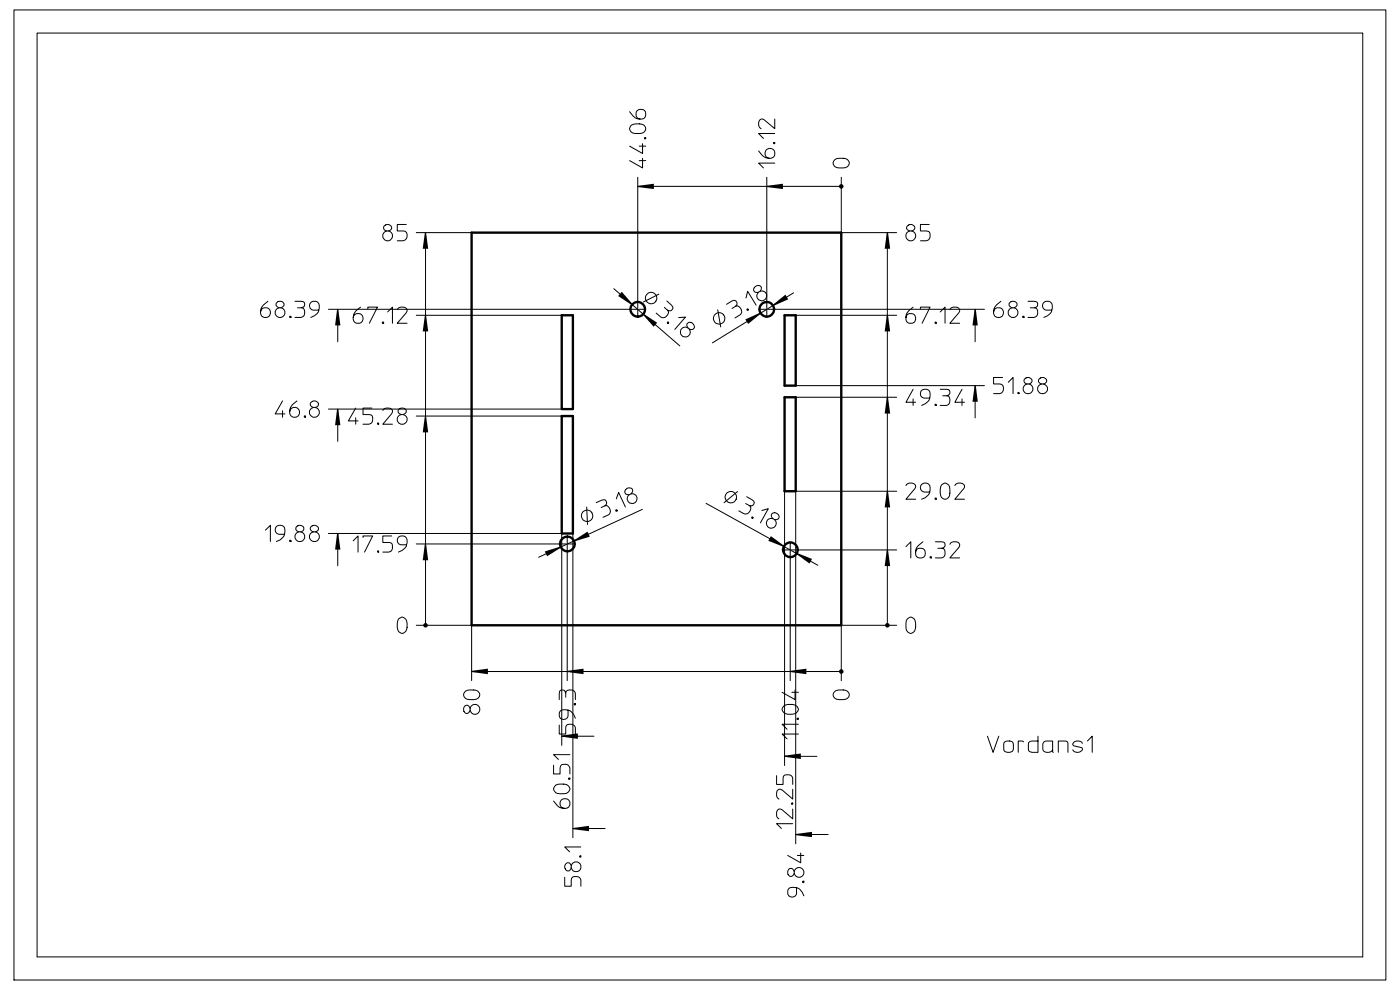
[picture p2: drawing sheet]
<svg xmlns="http://www.w3.org/2000/svg" width="297mm" height="210mm" viewBox="0 0 297 210" stroke-linecap="round" stroke-linejoin="round" font-family="sans-serif">
<path d="M133.6 65.6h3.4M135.3 67.3v-3.4M160.9 65.6h3.5M162.7 67.3v-3.4M118.6 115.4h3.5M120.3 113.7v3.4M165.9 116.7h3.4M167.6 114.9v3.4" fill="none" stroke="#000" stroke-width=".21" stroke-dasharray="1.5 .2 0 .2"/>
<g fill="none" stroke="#000" stroke-width=".21">
<path d="M3 2.1h291v205.8h-291zM7.9 7h281.2v196h-281.2zM133.6 23.7a2.38 2.38 0 0 0 2.9 1.5 1.05 1.05 0 0 0 .3-1.7 1.05 1.05 0 0 0-1.7 .2 1.05 1.05 0 0 0 .7 1.6M134 26.5a2.71 2.71 0 0 1 2.7 .2 1.01 1.01 0 0 1 .1 1.2 1.01 1.01 0 0 1-1.1 .4 1.71 1.71 0 0 1-2-.7 .83 .83 0 0 1 .3-1.1zM135.3 39.5h43.2M135.3 37.6v26.3M135.6 34.1h1.4M135.6 31h1.4M136.3 33.6v2l-2.7-1.5M136.3 30.5v2.1l-2.7-1.6M136.7 29.2h.3v.2h-.3zM136.8 29.3l.1 .1z"/>
<path d="M160.9 32a2.26 2.26 0 0 0 3.2 1.3 1.06 1.06 0 0 0-.1-1.6 1.06 1.06 0 0 0-1.6 .4 1.06 1.06 0 0 0 .8 1.5M162.7 37.6v26.3M164.1 30.2h.3v.3h-.3zM164.2 30.3l.1 .1zM164.4 34.6h-3.5l1.1 1M164.4 28.3h-3.5l1.1 1.1M164.4 25.3v2l-2.3-1.9a.71 .71 0 0 0-.8-.1 .71 .71 0 0 0-.4 .7 1.12 1.12 0 0 0 .6 1.3M177 34a2.34 2.34 0 0 1 3.1 .2l.1 .5a1.17 1.17 0 0 1-1.3 .9 1.8 1.8 0 0 1-2.1-.6l-.1-.5zM178.5 37.6v11.7h11.7M81.5 47.9a.88 .88 0 0 1 1-.3 .88 .88 0 0 1 .6 .9 .89 .89 0 0 1-1 .5 .89 .89 0 0 1-.7-.9zM82.1 49a1.06 1.06 0 0 0-.8 1.6 1.06 1.06 0 0 0 1.8 0 1.06 1.06 0 0 0-.7-1.6M86.2 47.6h-1.9v1.4h1.3a1.08 1.08 0 0 1 .8 1 1.08 1.08 0 0 1-.8 1.1h-1.3"/>
<path d="M88.3 49.3h11.7M90.3 49.3v83.3M188.2 49.3v83.3M192.5 47.9a.88 .88 0 0 1 1-.3 .88 .88 0 0 1 .6 .9 .91 .91 0 0 1-1 .5 .91 .91 0 0 1-.8-.9zM193 49a1.07 1.07 0 0 0-.7 1.6 1.07 1.07 0 0 0 1.8 0 1.07 1.07 0 0 0-.7-1.6M197.1 47.6h-1.8v1.4l1.7 .1a1.2 1.2 0 0 1-.5 2h-1.2M56.8 63.9a2.24 2.24 0 0 0-1.2 3.2 1.06 1.06 0 0 0 1.6-.2 1.06 1.06 0 0 0-.5-1.5 1.06 1.06 0 0 0-1.4 .7M58.7 64.2a.88 .88 0 0 1 1-.2 .88 .88 0 0 1 .6 .8 .88 .88 0 0 1-1 .5 .88 .88 0 0 1-.7-.9zM59.2 65.3a1.05 1.05 0 0 0-.7 1.6 1.05 1.05 0 0 0 1.8 0 1.05 1.05 0 0 0-.7-1.6M61.5 67.1h.2v.2h-.2zM61.6 67.2h.1M62.6 63.9l1.7 .1a.71 .71 0 0 1 .3 .8 .71 .71 0 0 1-.6 .5 1.05 1.05 0 0 1 .4 1.8l-.5 .2h-1.3"/>
<path d="M63.1 65.3h.9M67.6 65.8h-1.2a1.02 1.02 0 0 1-.3-1.8 1.02 1.02 0 0 1 1.6 .8v.6a2.05 2.05 0 0 1-1.8 1.9M69.7 65.6h63.9M71.6 65.6v6.9M76.5 65.1a2.26 2.26 0 0 0-1.3 3.2 1.06 1.06 0 0 0 1.6-.1 1.06 1.06 0 0 0-.4-1.6 1.06 1.06 0 0 0-1.5 .8M78 65.5v-.4h2.1l-1.7 3.5M81.1 68.3h.3v.3h-.3zM81.2 68.4l.1 .1zM82.2 66.2l1.1-1.1v3.5M84.3 65.7a1.25 1.25 0 0 1 2.1 0l-.2 .6-1.9 2.3h2.1M88.3 66.9h30.9M130.2 61.2l14 12.2"/>
<path d="M139.8 62.4l-3.3 1.7M140.9 65.2l.7 .6M141.5 63.8l1.2 1.2a.68 .68 0 0 1-.3 .8 .68 .68 0 0 1-.8 0 1.08 1.08 0 0 1-.2 1.2 1.08 1.08 0 0 1-1.2 .3l-1-.9M141.7 68.3l.2 .1-.2 .2-.2-.1zM141.7 68.5h.1M144 67.4l1.4-.1-2.2 2.6M145.9 69.6a1.06 1.06 0 0 0-1.6 .7 1.06 1.06 0 0 0 1.4 1.2 1.06 1.06 0 0 0 .5-1.7M146 68.5a.89 .89 0 0 1 1.1 .2 .89 .89 0 0 1-.1 1.1 .89 .89 0 0 1-1-.2 .89 .89 0 0 1 0-1.1zM152.3 65.7l.6 3.6M154.1 64.5l1.5-.8a.68 .68 0 0 1 .7 .5 .68 .68 0 0 1-.3 .8 1.08 1.08 0 0 1 1.2 .5 1.08 1.08 0 0 1-.2 1.3l-1.1 .6M156 65l-.7 .4M158.3 63.2l.3-1.4 1.8 2.9"/>
<path d="M158.4 65.6l.2-.1 .2 .2-.2 .2zM158.5 65.6l.2 .1zM160.2 60.8a.75 .75 0 0 1 1.3 0 .75 .75 0 0 1-.6 1.2 .69 .69 0 0 1-.9-.2 .69 .69 0 0 1 .2-1zM161.2 61.8a1.04 1.04 0 0 1 1.5 1 1.04 1.04 0 0 1-1.5 .9 1.04 1.04 0 0 1-.3-1.7M164.4 65.6h44.4M168.3 62.1l-17.2 10.6M168.8 66.9h21.4M193.7 65.1a2.4 2.4 0 0 0-1.4 3 1.05 1.05 0 0 0 1.6 .3 1.05 1.05 0 0 0-.1-1.7 1.05 1.05 0 0 0-1.6 .7M195.3 65.5v-.4h2l-1.7 3.5M198.4 68.3h.2v.3h-.2zM198.4 68.4l.1 .1zM199.5 66.2l1-1.1v3.5"/>
<path d="M201.5 65.7a1.25 1.25 0 0 1 2.1 0l-.2 .6-1.9 2.3h2.1M206.9 65.6v6.9M212.3 63.9a2.24 2.24 0 0 0-1.2 3.2 1.06 1.06 0 0 0 1.6-.2 1.06 1.06 0 0 0-.5-1.5 1.06 1.06 0 0 0-1.4 .7M214.2 64.2a.88 .88 0 0 1 1-.2 .88 .88 0 0 1 .6 .8 .88 .88 0 0 1-1 .5 .88 .88 0 0 1-.7-.9zM214.7 65.3a1.05 1.05 0 0 0-.7 1.6 1.05 1.05 0 0 0 1.8 0 1.05 1.05 0 0 0-.7-1.6M217 67.1h.2v.2h-.2zM217.1 67.2h.1M218.1 63.9l1.7 .1a.7 .7 0 0 1 .3 .8 .7 .7 0 0 1-.6 .5 1.07 1.07 0 0 1 .7 1.1 1.07 1.07 0 0 1-.8 .9h-1.3M218.6 65.3h.9M223.1 65.8h-1.2a1.02 1.02 0 0 1-.3-1.8 1.02 1.02 0 0 1 1.6 .8v.6a2.05 2.05 0 0 1-1.8 1.9M59.9 85l-1.5 2.8h2M59.9 87.1v1.4"/>
<path d="M63 85a2.26 2.26 0 0 0-1.3 3.2 1.06 1.06 0 0 0 1.7-.1 1.06 1.06 0 0 0-.5-1.6 1.06 1.06 0 0 0-1.4 .8M64.6 88.2h.2v.3h-.2zM64.6 88.3l.1 .1zM66 85.3a.89 .89 0 0 1 1-.2 .89 .89 0 0 1 .6 .8 .91 .91 0 0 1-1 .5 .91 .91 0 0 1-.8-.8zM66.5 86.4a1.06 1.06 0 0 0-.7 1.7 1.06 1.06 0 0 0 1.8 0 1.06 1.06 0 0 0-.7-1.7M69.7 86.8h49.5M71.6 86.8v6.8M75.5 86.6l-1.6 2.7h2.1M75.5 88.6v1.4M78.9 86.6h-1.9v1.3l1.7 .1a1.17 1.17 0 0 1-.4 2h-1.3M80.1 89.7h.2v.3h-.2zM80.3 89.9h.1"/>
<path d="M81.2 87.1a1.27 1.27 0 0 1 2.1 0l-.2 .7-1.9 2.2h2.1M84.6 86.8a.91 .91 0 0 1 1-.2 .91 .91 0 0 1 .6 .8 .9 .9 0 0 1-1 .5 .9 .9 0 0 1-.7-.8zM85.2 87.9a1.05 1.05 0 0 0-.8 1.6 1.05 1.05 0 0 0 1.8 0 1.05 1.05 0 0 0-.7-1.6M88.3 88.3h30.9M168.8 84.3h21.4M168.8 81.8h40M193.7 82.6l-1.5 2.7h2M193.7 84.6v1.4M197.2 84.4h-1.2a1.01 1.01 0 0 1-.6-1.5 1.01 1.01 0 0 1 1.7-.1 2.18 2.18 0 0 1-1.6 3.2M198.4 85.8h.2v.2h-.2zM198.4 85.8l.1 .1zM199.5 82.6h1.7a.71 .71 0 0 1 .3 .8 .71 .71 0 0 1-.7 .6 1.05 1.05 0 0 1 .5 1.8l-.5 .2h-1.3"/>
<path d="M200 84h.8M204.1 82.6l-1.5 2.7h2M204.1 84.6v1.4M206.9 81.8v6.8M212.7 80.1h-1.9v1.3h1.3a1.06 1.06 0 0 1 .8 1.1 1.06 1.06 0 0 1-.8 1h-1.3M213.9 81.1l1-1v3.4M215.9 83.2h.3v.3h-.3zM216.1 83.4h.1M217.4 80.4a.88 .88 0 0 1 1-.3 .88 .88 0 0 1 .5 .9 .89 .89 0 0 1-1 .5 .89 .89 0 0 1-.7-.9zM217.9 81.4a1.05 1.05 0 0 0-.7 1.7 1.05 1.05 0 0 0 1.8 0 1.05 1.05 0 0 0-.7-1.7M220.5 80.4a.89 .89 0 0 1 1-.3 .89 .89 0 0 1 .5 .9 .91 .91 0 0 1-1 .5 .91 .91 0 0 1-.7-.9zM221 81.4a1.05 1.05 0 0 0-.7 1.7 1.05 1.05 0 0 0 1.8 0 1.05 1.05 0 0 0-.8-1.7"/>
<path d="M56.3 112.5l1.1-1.1v3.5M60.4 113.3h-1.2a1.02 1.02 0 0 1-.8-1.1 1.02 1.02 0 0 1 1.1-.9 1.02 1.02 0 0 1 .9 1 2.16 2.16 0 0 1-1.8 2.6M61.5 114.6h.2v.3h-.2zM61.6 114.8h.1M62.9 111.7a.83 .83 0 0 1 1.1-.2 .83 .83 0 0 1 .3 1.1 .9 .9 0 0 1-1 .2 .9 .9 0 0 1-.5-.8zM63.4 112.8a1.05 1.05 0 0 0-.7 1.6 1.05 1.05 0 0 0 1.8 0 1.05 1.05 0 0 0-.7-1.6M66 111.7a.91 .91 0 0 1 1-.2 .91 .91 0 0 1 .6 .8 .91 .91 0 0 1-1 .5 .91 .91 0 0 1-.8-.8zM66.5 112.8a1.05 1.05 0 0 0-.7 1.6 1.05 1.05 0 0 0 1.8 0 1.05 1.05 0 0 0-.7-1.6M69.7 113.2h49.5v44.9M71.6 113.2v6.8M74.9 114.7l1.1-1v3.4M77 114v-.3h2.1l-1.8 3.4"/>
<path d="M80.1 116.9h.2v.2h-.2zM80.3 117h.1M83.1 113.7h-1.9v1.4h1.7a1.17 1.17 0 0 1-.4 2h-1.3M86.3 115.6h-1.2a1.02 1.02 0 0 1-.5-1.7 1.02 1.02 0 0 1 1.7 .3l.1 .3a2.17 2.17 0 0 1-1.9 2.6M88.3 115.4h30.3M120.3 117.1v27.3M121.5 113.2v64.5M124.5 107.6l.1 3.7M126.5 106.6l1.6-.6a.69 .69 0 0 1 .6 .6 .69 .69 0 0 1-.4 .7 1.08 1.08 0 0 1 1.1 .7 1.08 1.08 0 0 1-.3 1.2l-1.2 .5M128.3 107.3l-.8 .4M130.6 108.2l.2-.1 .2 .3-.3 .1zM130.7 108.3h.1z"/>
<path d="M130.7 105.8l.5-1.4 1.5 3.2M132.9 103.6a.71 .71 0 0 1 1 0 .71 .71 0 0 1 .1 1 .74 .74 0 0 1-1.1 .2 .74 .74 0 0 1 0-1.2zM133.8 104.8a1.05 1.05 0 0 1 1.3 1.2 1.05 1.05 0 0 1-1.6 .7 1.05 1.05 0 0 1 0-1.8M136.3 108l-22 10.2M149.8 106.8l23.7 13.1M156.5 104.3l-2.9 2.3M158.2 106.8l.8 .4M158.4 105.4l1.5 .9a.68 .68 0 0 1-.1 .8 .68 .68 0 0 1-.8 .1 1.09 1.09 0 0 1 .1 1.3 1.09 1.09 0 0 1-1.2 .5l-1.2-.6M159.6 109.6l.2 .2-.1 .2-.2-.1zM159.6 109.7v.2zM161.6 108.3l1.4-.4-1.7 3M163.8 108.9a.91 .91 0 0 1 1.1 .1 .91 .91 0 0 1 .2 1.1 .89 .89 0 0 1-1.1-.1 .89 .89 0 0 1-.2-1.1z"/>
<path d="M164 110a1.05 1.05 0 0 0-1.4 1.1 1.05 1.05 0 0 0 1.5 .8 1.05 1.05 0 0 0 .2-1.7M166.4 104.2v58.2M167.6 118.3v26.1M169.3 116.7h20.9M190.2 104.2h-21.4v74.8M192.2 103a1.21 1.21 0 0 1 2 0l-.1 .7-1.9 2.2h2M192.2 115.9l1-1v3.4M195.8 114.9a2.38 2.38 0 0 0-1.5 3 1.05 1.05 0 0 0 1.7 .3 1.05 1.05 0 0 0-.2-1.7 1.05 1.05 0 0 0-1.6 .6M197.2 104.4h-1.2a1.01 1.01 0 0 1-.7-1.2 1.01 1.01 0 0 1 1.1-.8 1.01 1.01 0 0 1 .9 1 2.16 2.16 0 0 1-1.8 2.5M197.3 118.1h.3v.2h-.3zM197.4 118.2l.1 .1zM198.4 105.6h.2v.3h-.2z"/>
<path d="M198.5 105.8h.1M198.4 114.9l1.8 .1a.71 .71 0 0 1 .3 .8 .71 .71 0 0 1-.7 .5 1.05 1.05 0 0 1 .4 1.8l-.5 .2h-1.3M199 116.3h.8M199.7 102.9a1.02 1.02 0 0 1 1.3-.3 1.02 1.02 0 0 1 .5 1.2 1.71 1.71 0 0 1-.7 2l-.4 .1a1.17 1.17 0 0 1-.9-1.3v-.8zM201.5 115.5a1.25 1.25 0 0 1 2.1 0l-.2 .6-1.9 2.2h2.1M202.6 103a1.21 1.21 0 0 1 2 0l-.2 .7-1.8 2.2h2M84.5 131.3a.95 .95 0 0 1 1-.4 .95 .95 0 0 1 .8 .8 1.91 1.91 0 0 1-.9 2.7l-.4-.1a1.98 1.98 0 0 1-.6-2.6zM88.3 132.6h11.7v11.8M190.2 132.6h-11.7v11.8M192.4 131.3a.93 .93 0 0 1 1-.4 .93 .93 0 0 1 .7 .8 1.91 1.91 0 0 1-.8 2.7l-.4-.1a1.23 1.23 0 0 1-.7-1.2l.1-1.4zM98.6 149.8a.77 .77 0 0 1 1 .1 .77 .77 0 0 1 0 1 .75 .75 0 0 1-1.1 .2 .75 .75 0 0 1-.1-1.1zM98.6 146.8a2.34 2.34 0 0 1 3.1 .2l.1 .5a1.17 1.17 0 0 1-1.3 .9 1.8 1.8 0 0 1-2.1-.7v-.4z"/>
<path d="M99.7 150.3a1.05 1.05 0 0 1 1.6-.7 1.05 1.05 0 0 1 0 1.7 1.05 1.05 0 0 1-1.6-.7M100 142.4h78.5M118.6 153.8v1.9h1.4l.1-1.7a1.17 1.17 0 0 1 2 .4v1.3M118.6 148.4l.1-1.7a.71 .71 0 0 1 .8-.3 .71 .71 0 0 1 .5 .6 1.05 1.05 0 0 1 1.8-.4l.3 .5v1.3M119.2 156.2h6.8M120 147v.9M120.5 150.6v1.2a1.01 1.01 0 0 1-1.5 .7 1.01 1.01 0 0 1-.1-1.7 2.18 2.18 0 0 1 3.2 1.6M121.8 149.3h.3v.2h-.3zM121.9 149.4h.1zM166.2 149.9a2.25 2.25 0 0 1 3.1 .2 1.06 1.06 0 0 1-1.2 1.4 1.63 1.63 0 0 1-2.2-.9zM168 146.9h1.4M168.7 146.4v2l-2.8-1.5"/>
<path d="M169.1 152.4h.3v.2h-.3zM169.2 152.4l.1 .1zM169.4 155.7h-3.5l1.1 1M169.4 153.6h-3.5l1.1 1.1M177 146.8a2.34 2.34 0 0 1 3.1 .2l.1 .5a1.17 1.17 0 0 1-1.3 .9 1.8 1.8 0 0 1-2.1-.7l-.1-.4zM209.5 156.2l1.2 3.4 1.2-3.4M213 157.5a1.22 1.22 0 0 1 2 .4v1a1.08 1.08 0 0 1-1 .7 1.08 1.08 0 0 1-1.1-.7zM217.1 157.4l-.2-.2h-.9v2.4M220.2 156.2v3.4h-1.3a.72 .72 0 0 1-.7-.7v-1a.73 .73 0 0 1 .7-.7h1.3M223.3 159a1.17 1.17 0 0 1-2.1 0v-1.2l.2-.4 .6-.2h1.3v2.3l.1 .1M224.5 159.6v-2.4h1.5l.5 .2 .1 2.2M229.6 157.7a1.14 1.14 0 0 0-1.1-.5 1.14 1.14 0 0 0-.9 .8l.2 .2 1.6 .4a.39 .39 0 0 1 .2 .3 .39 .39 0 0 1-.2 .4 1.21 1.21 0 0 1-1.8-.2"/>
<path d="M230.7 157.2l1-1v3.4M117.4 169.9a2.31 2.31 0 0 0 3.2 1.3 1.05 1.05 0 0 0-.1-1.6 1.05 1.05 0 0 0-1.5 .4 1.05 1.05 0 0 0 .7 1.5M117.4 162.3v1.9h1.4l.1-1.7a1.18 1.18 0 0 1 2 .4v1.3M117.9 166.6a2.44 2.44 0 0 1 2.9 .4 1.05 1.05 0 0 1-1.2 1.4 1.71 1.71 0 0 1-2.1-.7 .83 .83 0 0 1 .4-1.1zM120.6 165.1h.3v.2h-.3zM120.8 165.1h.1M120.9 160.1h-3.5l1.1 1M121.5 175.7h6.9M123.2 179.7h-3.4l1 1M164.7 164.5v1.9h1.4l.1-1.7a1.19 1.19 0 0 1 2 .4v1.3M166.4 160.4h6.9M167.9 170.3h.3v.3h-.3z"/>
<path d="M168 170.4l.1 .1zM168.2 174.7h-3.5l1.1 1M168.2 171.6v2.1l-2.6-2.1a1.09 1.09 0 0 0-.9 .8 1.09 1.09 0 0 0 .3 1.1l.2 .2M168.2 167.4v2.1l-2.6-2.1a1.02 1.02 0 0 0-.8 1.6l.4 .5M168.8 177h6.9M119.8 186.1v1.9h1.4l.1-1.7a1.18 1.18 0 0 1 1.9 .4v1.3M120.1 183.2a.76 .76 0 0 1 1 .1 .76 .76 0 0 1 0 1 .74 .74 0 0 1-1.1 .2 .74 .74 0 0 1-.1-1.1zM121.2 183.7a1.05 1.05 0 0 1 1.6-.7 1.05 1.05 0 0 1 0 1.7 1.05 1.05 0 0 1-1.6-.7M123 181.6h.2v.2h-.2zM123.2 181.6h.1M167.4 184.4a.82 .82 0 0 1 1.1 .6 .82 .82 0 0 1-.9 .9 1 1 0 0 1-.2-1.5zM168.5 184.9a1.05 1.05 0 0 1 1.6-.7 1.05 1.05 0 0 1 0 1.7 1.05 1.05 0 0 1-1.6-.7"/>
<path d="M169 188.3v1.2a1.01 1.01 0 0 1-1.5 .6 1.01 1.01 0 0 1-.1-1.6 2.18 2.18 0 0 1 3.1 1.5M169.2 181.5h1.3M169.9 180.9v2.1l-2.8-1.5M170.3 186.9h.2v.3h-.2zM170.4 187l.1 .1z"/>
<circle cx="138.1" cy="63.2" r="1.21"/>
<circle cx="152.6" cy="67.5" r="1.21"/>
<circle cx="124.5" cy="109.4" r="1.21"/>
<circle cx="155" cy="105.5" r="1.21"/>
</g>
<g fill="#000">
<path d="M135.3 39.4l3.4-.4v1.1l-3.4-.4z" fill-rule="evenodd"/>
<path d="M162.7 39.4l3.4-.4v1.1l-3.4-.4z" fill-rule="evenodd"/>
<path d="M90.1 49.3h.3l.4 3.5h-1.1z" fill-rule="evenodd"/>
<path d="M188.1 49.3h.3l.4 3.5h-1.1z" fill-rule="evenodd"/>
<path d="M71.5 65.6h.3l.4 3.4h-1.1z" fill-rule="evenodd"/>
<path d="M90.1 66.9h.3l.4 3.4h-1.1z" fill-rule="evenodd"/>
<path d="M131.9 61.9l2.3 2.6-.2 .2-2.9-1.9z" fill-rule="evenodd"/>
<path d="M136.5 66.6l2.9 1.9-.7 .8-2.3-2.6z" fill-rule="evenodd"/>
<path d="M158.1 67.8l3.2-1.5 .1 .2-2.7 2.2z" fill-rule="evenodd"/>
<path d="M163.9 64.7l2.7-2.2 .6 1-3.2 1.4z" fill-rule="evenodd"/>
<path d="M188.1 66.9h.3l.4 3.4h-1.1z" fill-rule="evenodd"/>
<path d="M206.8 65.6h.2l.4 3.4h-1.1z" fill-rule="evenodd"/>
<path d="M71.5 86.8h.3l.4 3.4h-1.1z" fill-rule="evenodd"/>
<path d="M90.1 88.3h.3l.4 3.4h-1.1z" fill-rule="evenodd"/>
<path d="M188.1 84.3h.3l.4 3.4h-1.1z" fill-rule="evenodd"/>
<path d="M206.8 81.8h.2l.4 3.4h-1.1z" fill-rule="evenodd"/>
<path d="M71.5 113.2h.3l.4 3.4h-1.1z" fill-rule="evenodd"/>
<path d="M90.1 115.4h.3l.4 3.4h-1.1z" fill-rule="evenodd"/>
<path d="M115.6 117l3.3-1.1 .1 .3-2.9 1.8z" fill-rule="evenodd"/>
<path d="M121.7 114.6l2.9-1.8 .5 1-3.3 1.1z" fill-rule="evenodd"/>
<path d="M163.5 113.7l2.8 2.1-.1 .2-3.2-1.3z" fill-rule="evenodd"/>
<path d="M169.1 117.3l3.2 1.3-.6 .9-2.8-2z" fill-rule="evenodd"/>
<path d="M188.1 104.2h.3l.4 3.4h-1.1z" fill-rule="evenodd"/>
<path d="M188.1 116.7h.3l.4 3.4h-1.1z" fill-rule="evenodd"/>
<path d="M100 142.3l3.5-.5v1.2l-3.5-.5z" fill-rule="evenodd"/>
<path d="M119.2 156l3.4-.4v1.1l-3.4-.4z" fill-rule="evenodd"/>
<path d="M120.3 142.3l3.5-.5v1.2l-3.5-.5z" fill-rule="evenodd"/>
<path d="M167.6 142.3l3.5-.5v1.2l-3.5-.5z" fill-rule="evenodd"/>
<path d="M121.5 175.6l3.5-.4v1.1l-3.5-.4z" fill-rule="evenodd"/>
<path d="M166.4 160.3l3.5-.5v1.2l-3.5-.5z" fill-rule="evenodd"/>
<path d="M168.8 176.9l3.5-.4v1.1l-3.5-.4z" fill-rule="evenodd"/>
<circle cx="178.5" cy="39.5" r=".49"/>
<circle cx="90.3" cy="132.6" r=".49"/>
<circle cx="188.2" cy="132.6" r=".49"/>
<circle cx="178.5" cy="142.4" r=".49"/>
</g>
<g fill="none" stroke="#000" stroke-width=".5">
<path d="M100 49.3h78.5v83.3h-78.5zM119.2 66.9h2.3v19.9h-2.3zM166.4 66.9h2.4v14.9h-2.4zM119.2 88.3h2.3v24.9h-2.3zM166.4 84.3h2.4v19.9h-2.4z"/>
<circle cx="135.3" cy="65.6" r="1.56"/>
<circle cx="162.7" cy="65.6" r="1.56"/>
<circle cx="120.4" cy="115.4" r="1.56"/>
<circle cx="167.7" cy="116.6" r="1.56"/>
</g>
</svg>
